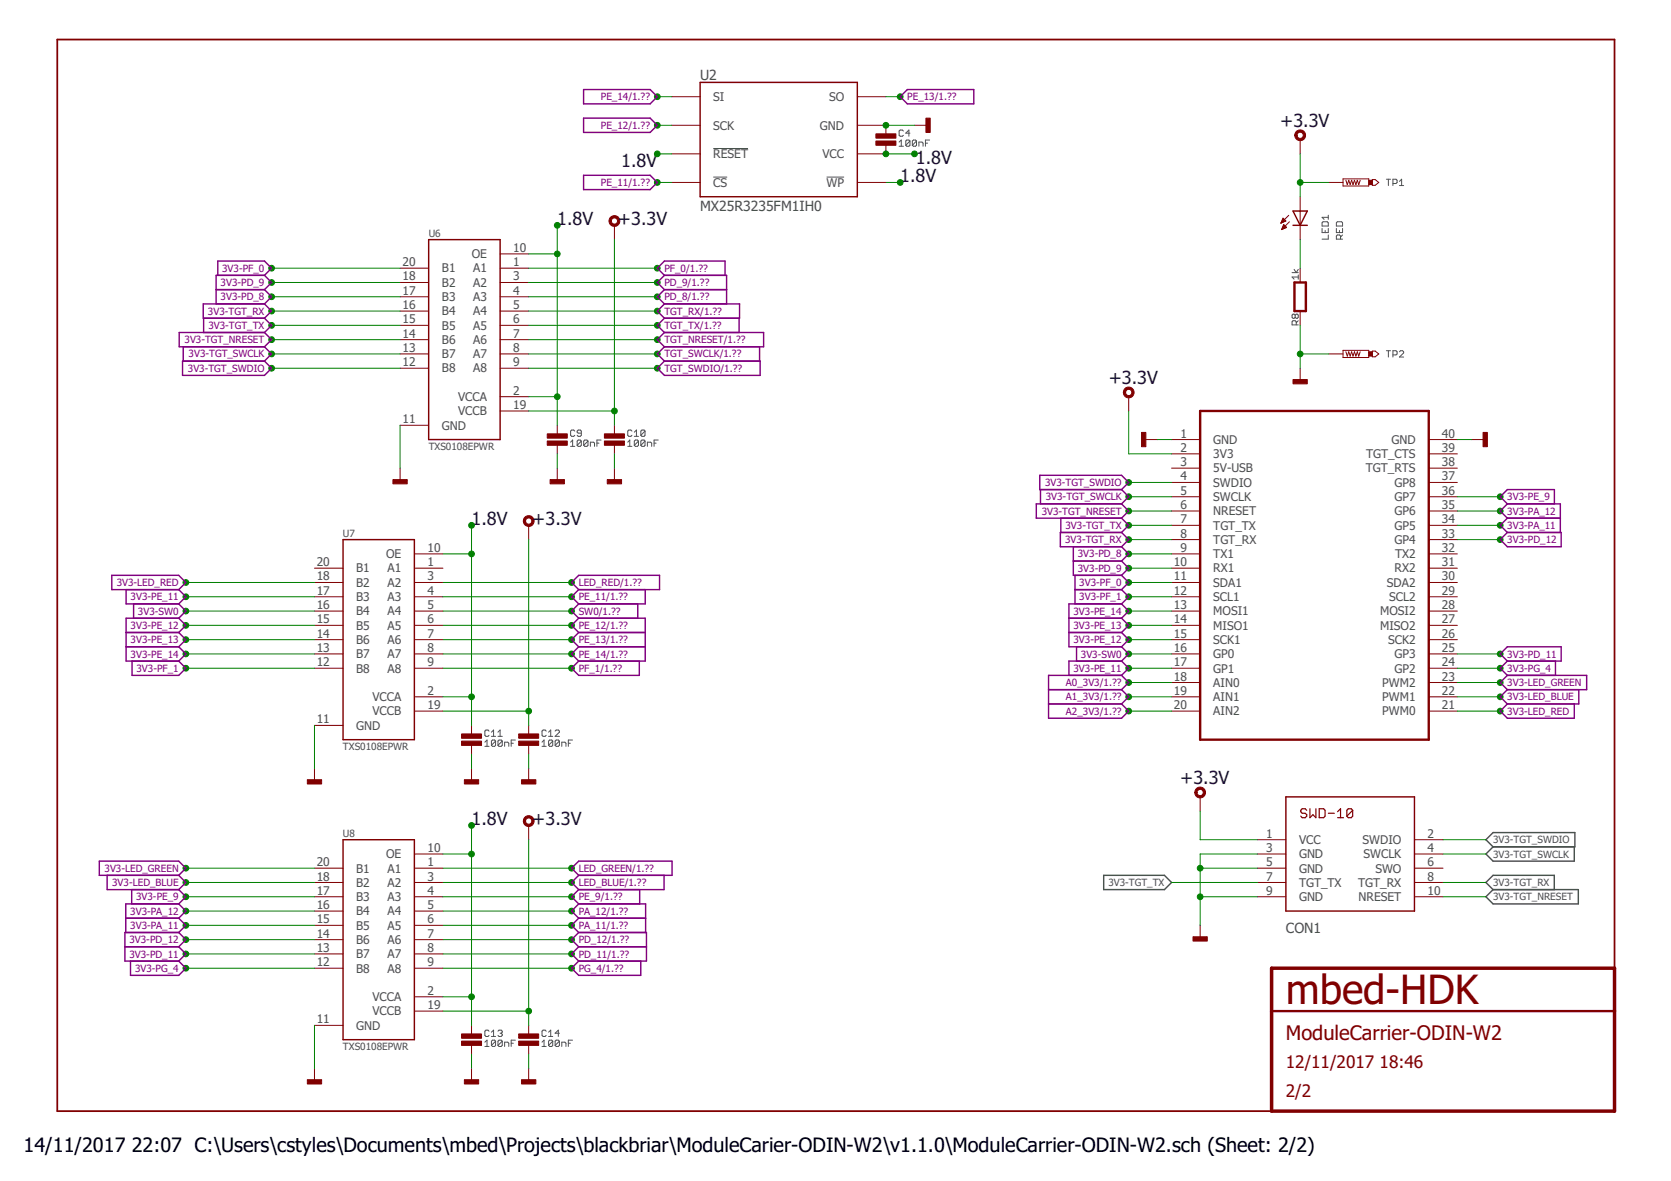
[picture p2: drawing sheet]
<svg xmlns="http://www.w3.org/2000/svg" width="297mm" height="210mm" viewBox="0 0 297 210" stroke-linecap="round" stroke-linejoin="round" font-family="sans-serif">
<defs><g id="words">
<text font-size="7.2" fill="#800000" x="228.6" y="178.4">mbed-HDK</text>
<text font-size="3.6" fill="#800000" x="228.6" y="184.8">ModuleCarrier-ODIN-W2</text>
<g font-size="3.5">
<text x="4.2" y="204.7">14/11/2017</text>
<text x="23.4" y="204.7">22:07 C:\Users\cstyles\Documents\mbed\Projects\blackbriar\ModuleCarier-ODIN-W2\v1.1.0\ModuleCarrier-ODIN-W2.sch (Sheet: 2/2)</text>
</g>
<g font-size="3.2" fill="#000080">
<text x="227.6" y="22.5">+3.3V</text>
<text x="110.4" y="29.6">1.8V</text>
<text x="162.8" y="29.1">1.8V</text>
<text x="160" y="32.4">1.8V</text>
<text x="99.1" y="40">1.8V</text>
<text x="109.9" y="40">+3.3V</text>
<text x="197.1" y="68.2">+3.3V</text>
<text x="83.8" y="93.4">1.8V</text>
<text x="94.6" y="93.4">+3.3V</text>
<text x="209.8" y="139.3">+3.3V</text>
<text x="83.8" y="146.7">1.8V</text>
<text x="94.6" y="146.7">+3.3V</text>
</g>
<g font-size="3.1" fill="#800000">
<text x="228.6" y="189.9">12/11/2017</text>
<text x="245.2" y="189.9">18:46</text>
<text x="228.6" y="194.9">2/2</text>
</g>
<g font-size="2.5" fill="#505050">
<text x="124.5" y="14.1">U2</text>
<text x="124.5" y="37.5">MX25R3235FM1IH0</text>
<text x="228.6" y="165.7">CON1</text>
</g>
<g font-size="2.1" fill="#505050">
<text x="126.8" y="18">SI</text>
<text x="147.4" y="18">SO</text>
<text x="126.8" y="23">SCK</text>
<text x="145.8" y="23">GND</text>
<text x="126.8" y="28.1">RESET</text>
<text x="146.2" y="28.1">VCC</text>
<text x="126.8" y="33.2">CS</text>
<text x="146.9" y="33.2">WP</text>
<text x="71.5" y="47.3">20</text>
<text x="83.9" y="45.9">OE</text>
<text x="91.2" y="47.3">1</text>
<text x="91.2" y="44.8">10</text>
<text x="71.5" y="49.8">18</text>
<text x="71.5" y="52.4">17</text>
<text x="78.5" y="48.4">B1</text>
<text x="78.5" y="51">B2</text>
<text x="78.5" y="53.5">B3</text>
<text x="84.1" y="48.4">A1</text>
<text x="84.1" y="51">A2</text>
<text x="84.1" y="53.5">A3</text>
<text x="91.2" y="49.8">3</text>
<text x="91.2" y="52.4">4</text>
<text x="71.5" y="54.9">16</text>
<text x="71.5" y="57.5">15</text>
<text x="78.5" y="56">B4</text>
<text x="78.5" y="58.6">B5</text>
<text x="84.1" y="56">A4</text>
<text x="84.1" y="58.6">A5</text>
<text x="91.2" y="54.9">5</text>
<text x="91.2" y="57.5">6</text>
<text x="71.5" y="60">14</text>
<text x="71.5" y="62.5">13</text>
<text x="71.5" y="65.1">12</text>
<text x="78.5" y="61.1">B6</text>
<text x="78.5" y="63.7">B7</text>
<text x="84.1" y="61.1">A6</text>
<text x="84.1" y="63.7">A7</text>
<text x="91.2" y="60">7</text>
<text x="91.2" y="62.5">8</text>
<text x="91.2" y="65.1">9</text>
<text x="78.5" y="66.2">B8</text>
<text x="81.4" y="71.3">VCCA</text>
<text x="84.1" y="66.2">A8</text>
<text x="91.2" y="70.2">2</text>
<text x="71.5" y="75.2">11</text>
<text x="78.5" y="76.4">GND</text>
<text x="81.4" y="73.8">VCCB</text>
<text x="91.2" y="72.7">19</text>
<text x="209.8" y="77.8">1</text>
<text x="256.3" y="77.8">40</text>
<text x="209.8" y="80.3">2</text>
<text x="209.8" y="82.9">3</text>
<text x="215.7" y="78.9">GND</text>
<text x="215.7" y="81.4">3V3</text>
<text x="215.7" y="84">5V-USB</text>
<text x="242.8" y="84">TGT_RTS</text>
<text x="242.8" y="81.4">TGT_CTS</text>
<text x="247.3" y="78.9">GND</text>
<text x="256.3" y="82.9">38</text>
<text x="256.3" y="80.3">39</text>
<text x="209.8" y="85.4">4</text>
<text x="209.8" y="87.9">5</text>
<text x="215.7" y="86.5">SWDIO</text>
<text x="215.7" y="89.1">SWCLK</text>
<text x="247.9" y="89.1">GP7</text>
<text x="247.9" y="86.5">GP8</text>
<text x="256.3" y="87.9">36</text>
<text x="256.3" y="85.4">37</text>
<text x="209.8" y="90.5">6</text>
<text x="209.8" y="93">7</text>
<text x="209.8" y="95.6">8</text>
<text x="215.7" y="91.6">NRESET</text>
<text x="215.7" y="94.1">TGT_TX</text>
<text x="247.9" y="94.1">GP5</text>
<text x="247.9" y="91.6">GP6</text>
<text x="256.3" y="95.6">33</text>
<text x="256.3" y="93">34</text>
<text x="256.3" y="90.5">35</text>
<text x="56.3" y="100.6">20</text>
<text x="63.3" y="101.8">B1</text>
<text x="68.6" y="99.2">OE</text>
<text x="68.9" y="101.8">A1</text>
<text x="76" y="100.6">1</text>
<text x="76" y="98.1">10</text>
<text x="208.7" y="100.6">10</text>
<text x="209.8" y="98.1">9</text>
<text x="215.7" y="96.7">TGT_RX</text>
<text x="215.7" y="99.2">TX1</text>
<text x="215.7" y="101.8">RX1</text>
<text x="247.9" y="96.7">GP4</text>
<text x="247.9" y="101.8">RX2</text>
<text x="248" y="99.2">TX2</text>
<text x="256.3" y="100.6">31</text>
<text x="256.3" y="98.1">32</text>
<text x="56.3" y="103.2">18</text>
<text x="56.3" y="105.7">17</text>
<text x="63.3" y="104.3">B2</text>
<text x="63.3" y="106.8">B3</text>
<text x="68.9" y="104.3">A2</text>
<text x="68.9" y="106.8">A3</text>
<text x="76" y="103.2">3</text>
<text x="76" y="105.7">4</text>
<text x="208.7" y="103.2">11</text>
<text x="208.7" y="105.7">12</text>
<text x="215.7" y="104.3">SDA1</text>
<text x="215.7" y="106.8">SCL1</text>
<text x="246.5" y="104.3">SDA2</text>
<text x="246.9" y="106.8">SCL2</text>
<text x="256.3" y="105.7">29</text>
<text x="256.3" y="103.2">30</text>
<text x="56.3" y="108.3">16</text>
<text x="56.3" y="110.8">15</text>
<text x="56.3" y="113.3">14</text>
<text x="63.3" y="109.4">B4</text>
<text x="63.3" y="111.9">B5</text>
<text x="68.9" y="109.4">A4</text>
<text x="68.9" y="111.9">A5</text>
<text x="76" y="108.3">5</text>
<text x="76" y="110.8">6</text>
<text x="76" y="113.3">7</text>
<text x="208.7" y="108.3">13</text>
<text x="208.7" y="110.8">14</text>
<text x="208.7" y="113.3">15</text>
<text x="215.7" y="109.4">MOSI1</text>
<text x="215.7" y="111.9">MISO1</text>
<text x="245.3" y="111.9">MISO2</text>
<text x="245.3" y="109.4">MOSI2</text>
<text x="256.3" y="113.3">26</text>
<text x="256.3" y="110.8">27</text>
<text x="256.3" y="108.3">28</text>
<text x="56.3" y="115.9">13</text>
<text x="56.3" y="118.4">12</text>
<text x="63.3" y="114.4">B6</text>
<text x="63.3" y="117">B7</text>
<text x="63.3" y="119.5">B8</text>
<text x="68.9" y="114.4">A6</text>
<text x="68.9" y="117">A7</text>
<text x="68.9" y="119.5">A8</text>
<text x="76" y="115.9">8</text>
<text x="76" y="118.4">9</text>
<text x="208.7" y="115.9">16</text>
<text x="208.7" y="118.4">17</text>
<text x="215.7" y="114.4">SCK1</text>
<text x="215.7" y="117">GP0</text>
<text x="215.7" y="119.5">GP1</text>
<text x="246.8" y="114.4">SCK2</text>
<text x="247.9" y="119.5">GP2</text>
<text x="247.9" y="117">GP3</text>
<text x="256.3" y="118.4">24</text>
<text x="256.3" y="115.9">25</text>
<text x="66.2" y="124.6">VCCA</text>
<text x="76" y="123.5">2</text>
<text x="208.7" y="120.9">18</text>
<text x="208.7" y="123.5">19</text>
<text x="215.7" y="122.1">AIN0</text>
<text x="215.7" y="124.6">AIN1</text>
<text x="245.7" y="124.6">PWM1</text>
<text x="245.7" y="122.1">PWM2</text>
<text x="256.3" y="123.5">22</text>
<text x="256.3" y="120.9">23</text>
<text x="56.3" y="128.6">11</text>
<text x="63.3" y="129.7">GND</text>
<text x="66.2" y="127.1">VCCB</text>
<text x="76" y="126">19</text>
<text x="208.7" y="126">20</text>
<text x="215.7" y="127.1">AIN2</text>
<text x="245.7" y="127.1">PWM0</text>
<text x="256.3" y="126">21</text>
<text x="225.1" y="148.9">1</text>
<text x="230.9" y="150">VCC</text>
<text x="242.2" y="150">SWDIO</text>
<text x="253.8" y="148.9">2</text>
<text x="56.3" y="154">20</text>
<text x="63.3" y="155.1">B1</text>
<text x="68.6" y="152.5">OE</text>
<text x="68.9" y="155.1">A1</text>
<text x="76" y="154">1</text>
<text x="76" y="151.4">10</text>
<text x="225.1" y="151.4">3</text>
<text x="225.1" y="154">5</text>
<text x="230.9" y="152.5">GND</text>
<text x="230.9" y="155.1">GND</text>
<text x="242.4" y="152.5">SWCLK</text>
<text x="244.5" y="155.1">SWO</text>
<text x="253.8" y="151.4">4</text>
<text x="253.8" y="154">6</text>
<text x="56.3" y="156.5">18</text>
<text x="56.3" y="159">17</text>
<text x="56.3" y="161.6">16</text>
<text x="63.3" y="157.6">B2</text>
<text x="63.3" y="160.2">B3</text>
<text x="68.9" y="157.6">A2</text>
<text x="68.9" y="160.2">A3</text>
<text x="76" y="156.5">3</text>
<text x="76" y="159">4</text>
<text x="76" y="161.6">5</text>
<text x="225.1" y="156.5">7</text>
<text x="225.1" y="159">9</text>
<text x="230.9" y="157.6">TGT_TX</text>
<text x="230.9" y="160.2">GND</text>
<text x="241.4" y="157.6">TGT_RX</text>
<text x="241.5" y="160.2">NRESET</text>
<text x="253.8" y="156.5">8</text>
<text x="253.8" y="159">10</text>
<text x="56.3" y="164.1">15</text>
<text x="56.3" y="166.7">14</text>
<text x="63.3" y="162.7">B4</text>
<text x="63.3" y="165.2">B5</text>
<text x="63.3" y="167.8">B6</text>
<text x="68.9" y="162.7">A4</text>
<text x="68.9" y="165.2">A5</text>
<text x="68.9" y="167.8">A6</text>
<text x="76" y="164.1">6</text>
<text x="76" y="166.7">7</text>
<text x="56.3" y="169.2">13</text>
<text x="56.3" y="171.7">12</text>
<text x="63.3" y="170.3">B7</text>
<text x="63.3" y="172.9">B8</text>
<text x="68.9" y="170.3">A7</text>
<text x="68.9" y="172.9">A8</text>
<text x="76" y="169.2">8</text>
<text x="76" y="171.7">9</text>
<text x="66.2" y="177.9">VCCA</text>
<text x="76" y="176.8">2</text>
<text x="76" y="179.4">19</text>
<text x="56.3" y="181.9">11</text>
<text x="63.3" y="183">GND</text>
<text x="66.2" y="180.5">VCCB</text>
</g>
<g font-size="1.8" fill="#800080">
<text x="106.8" y="17.8">PE_14/1.??</text>
<text x="161.3" y="17.8">PE_13/1.??</text>
<text x="106.8" y="22.9">PE_12/1.??</text>
<text x="106.8" y="33.1">PE_11/1.??</text>
<text x="39.2" y="53.4">3V3-PD_8</text>
<text x="39.2" y="50.8">3V3-PD_9</text>
<text x="39.5" y="48.3">3V3-PF_0</text>
<text x="118.1" y="48.3">PF_0/1.??</text>
<text x="118.1" y="53.4">PD_8/1.??</text>
<text x="118.1" y="50.8">PD_9/1.??</text>
<text x="37" y="55.9">3V3-TGT_RX</text>
<text x="37" y="58.5">3V3-TGT_TX</text>
<text x="118.1" y="55.9">TGT_RX/1.??</text>
<text x="118.1" y="58.5">TGT_TX/1.??</text>
<text x="32.8" y="61">3V3-TGT_NRESET</text>
<text x="33.5" y="63.5">3V3-TGT_SWCLK</text>
<text x="118.1" y="61">TGT_NRESET/1.??</text>
<text x="118.1" y="63.5">TGT_SWCLK/1.??</text>
<text x="33.4" y="66.1">3V3-TGT_SWDIO</text>
<text x="118.1" y="66.1">TGT_SWDIO/1.??</text>
<text x="185.8" y="86.4">3V3-TGT_SWDIO</text>
<text x="185.9" y="88.9">3V3-TGT_SWCLK</text>
<text x="267.9" y="88.9">3V3-PE_9</text>
<text x="185.2" y="91.5">3V3-TGT_NRESET</text>
<text x="189.4" y="94">3V3-TGT_TX</text>
<text x="267.9" y="91.5">3V3-PA_12</text>
<text x="267.9" y="94">3V3-PA_11</text>
<text x="189.3" y="96.5">3V3-TGT_RX</text>
<text x="191.6" y="99.1">3V3-PD_8</text>
<text x="191.6" y="101.6">3V3-PD_9</text>
<text x="267.9" y="96.5">3V3-PD_12</text>
<text x="20.7" y="104.2">3V3-LED_RED</text>
<text x="23.2" y="106.7">3V3-PE_11</text>
<text x="102.9" y="106.7">PE_11/1.??</text>
<text x="102.9" y="104.2">LED_RED/1.??</text>
<text x="191.9" y="104.2">3V3-PF_0</text>
<text x="191.9" y="106.7">3V3-PF_1</text>
<text x="23.2" y="111.8">3V3-PE_12</text>
<text x="24.5" y="109.2">3V3-SW0</text>
<text x="102.9" y="111.8">PE_12/1.??</text>
<text x="102.9" y="109.2">SW0/1.??</text>
<text x="190.8" y="109.2">3V3-PE_14</text>
<text x="190.8" y="111.8">3V3-PE_13</text>
<text x="23.2" y="116.9">3V3-PE_14</text>
<text x="23.2" y="114.3">3V3-PE_13</text>
<text x="24.3" y="119.4">3V3-PF_1</text>
<text x="102.9" y="114.3">PE_13/1.??</text>
<text x="102.9" y="116.9">PE_14/1.??</text>
<text x="102.9" y="119.4">PF_1/1.??</text>
<text x="190.8" y="119.4">3V3-PE_11</text>
<text x="190.8" y="114.3">3V3-PE_12</text>
<text x="192.1" y="116.9">3V3-SW0</text>
<text x="267.9" y="116.9">3V3-PD_11</text>
<text x="267.9" y="119.4">3V3-PG_4</text>
<text x="189.5" y="121.9">A0_3V3/1.??</text>
<text x="189.5" y="124.5">A1_3V3/1.??</text>
<text x="267.9" y="121.9">3V3-LED_GREEN</text>
<text x="267.9" y="124.5">3V3-LED_BLUE</text>
<text x="189.5" y="127">A2_3V3/1.??</text>
<text x="267.9" y="127">3V3-LED_RED</text>
<text x="18.6" y="155">3V3-LED_GREEN</text>
<text x="102.9" y="155">LED_GREEN/1.??</text>
<text x="19.9" y="157.5">3V3-LED_BLUE</text>
<text x="24.2" y="160">3V3-PE_9</text>
<text x="102.9" y="160">PE_9/1.??</text>
<text x="102.9" y="157.5">LED_BLUE/1.??</text>
<text x="23" y="167.6">3V3-PD_12</text>
<text x="23.2" y="162.6">3V3-PA_12</text>
<text x="23.2" y="165.1">3V3-PA_11</text>
<text x="102.9" y="167.6">PD_12/1.??</text>
<text x="102.9" y="165.1">PA_11/1.??</text>
<text x="102.9" y="162.6">PA_12/1.??</text>
<text x="23" y="170.2">3V3-PD_11</text>
<text x="24" y="172.7">3V3-PG_4</text>
<text x="102.9" y="172.7">PG_4/1.??</text>
<text x="102.9" y="170.2">PD_11/1.??</text>
</g>
<g font-size="1.8" fill="#505050">
<text x="76.2" y="42.1">U6</text>
<text x="76.2" y="79.9">TXS0108EPWR</text>
<text x="61" y="95.4">U7</text>
<text x="61" y="133.2">TXS0108EPWR</text>
<text x="61" y="148.7">U8</text>
<text x="265.4" y="149.9">3V3-TGT_SWDIO</text>
<text x="265.4" y="152.4">3V3-TGT_SWCLK</text>
<text x="197" y="157.5">3V3-TGT_TX</text>
<text x="265.4" y="160">3V3-TGT_NRESET</text>
<text x="265.4" y="157.5">3V3-TGT_RX</text>
<text x="61" y="186.6">TXS0108EPWR</text>
</g>
</g></defs>
<g fill="none" stroke="#505050" stroke-width=".18">
<path d="M126.8 26.4h6.2M126.8 31.5h2.5M146.9 31.5h3.2M159.8 25.3l.4-.4v1.1M159.8 26h.8M160.6 23.3l-.2-.2h-.4l-.2 .2v.7l.2 .2h.4l.2-.2M161.8 25.1v.7l-.2 .2h-.4l-.2-.2M161.8 25.1l-.2-.2h-.4l-.2 .2v.7M161.8 25.1l-.8 .7M161.8 23.7h-.8l.6-.6v1.1M162.9 25.1v.7l-.2 .2h-.3l-.2-.2M162.9 25.1l-.2-.2h-.3l-.2 .2v.7"/>
<path d="M162.9 25.1l-.7 .7M163.3 26v-.7h.6l.2 .1v.6M164.5 25.4h.4M165.2 24.9h-.7v1.1M235.2 39.4h.7l.2 .2v.6h-1.1v-.6zM236.1 38.2v.8M236.1 38.6h-1.1l.4 .4M237.7 39.4h.8l.2 .2v.6h-1.1v-.6zM246.4 31.9h.8M246.8 31.9v1.1M247.6 32.6h.6l.1-.2v-.4l-.1-.1h-.6v1.1M248.8 32.2l.4-.3v1.1"/>
<path d="M248.8 33h.7M229.7 48.5h1.1M230 47.9l.4 .6 .4-.6M230.2 56l.2-.2 .4 .2v.4l-.2 .2-.4-.2M230.2 56l-.2-.2-.3 .2v.4l.1 .2 .4-.2M230.2 56v.4M230.4 57.7v-.5l-.2-.2h-.4l-.1 .2v.5h1.1M230.8 49.2h-1.1l.3 .4M230.8 48.9v.7M230.8 57l-.4 .4M235 40.6v.7h1.1v-.7M235.6 41v.3"/>
<path d="M236.1 41.8v.7h-1.1M237.6 40.6v.7h1.1v-.7M238.1 41v.3M238.3 42.5v-.5l-.2-.2h-.4l-.1 .2v.5h1.1M238.7 41.8l-.4 .3M101.4 78.6l.4-.4v1.1M101.4 79.3h.8M102.2 76.6l-.2-.2h-.4l-.2 .2v.8l.2 .2h.4l.2-.2M103.3 78.4v.7l-.2 .2h-.3l-.2-.2M103.3 77h-.5l-.2-.2 .2-.4h.3l.2 .2v.8l-.2 .2h-.3l-.2-.2M103.3 78.4l-.2-.2h-.3l-.2 .2v.7M103.3 78.4l-.7 .7"/>
<path d="M104.5 78.4v.7l-.2 .2h-.4l-.1-.2M104.5 78.4l-.2-.2h-.4l-.1 .2v.7M104.5 78.4l-.7 .7M104.9 79.3v-.7h.6l.2 .2v.5M106.1 78.8h.4M106.8 78.2h-.7v1.1M111.6 79.3h.7M111.6 78.6l.4-.4v1.1M112.3 76.6l-.2-.2h-.3l-.2 .2v.8l.2 .2h.3l.2-.2M112.8 77.6h.7M112.8 76.8l.3-.4v1.2M113.5 78.4v.7l-.2 .2h-.4l-.1-.2"/>
<path d="M113.5 78.4l-.2-.2h-.4l-.1 .2v.7M113.5 78.4l-.7 .7M114.7 78.4v.7l-.2 .2h-.4l-.2-.2M114.7 78.4l-.2-.2h-.4l-.2 .2v.7M114.7 76.6l-.2-.2h-.4l-.2 .2v.8M114.7 76.6v.8l-.2 .2h-.4l-.2-.2M114.7 78.4l-.8 .7M114.7 76.6l-.8 .8M115.1 79.3v-.7h.6l.1 .2v.5M116.3 78.8h.3M117 78.2h-.7v1.1M246.4 62.3h.8"/>
<path d="M246.8 62.3v1.2M247.6 63.1h.6l.1-.2v-.4l-.1-.2h-.6v1.2M248.8 62.5l.2-.2h.3l.2 .2v.2l-.7 .8h.7M86.2 131.9l.4-.4v1.2M86.2 132.7h.7M86.9 129.9l-.2-.1h-.3l-.2 .1v.8l.2 .2h.3l.2-.2M87.4 130.9h.7M87.4 130.1l.3-.3v1.1M88.1 131.7v.8l-.2 .2h-.4l-.1-.2M88.1 131.7l-.2-.2h-.4l-.1 .2v.8M88.1 131.7l-.7 .8M88.5 130.9h.8"/>
<path d="M88.5 130.1l.4-.3v1.1M89.3 131.7v.8l-.2 .2h-.4l-.2-.2M89.3 131.7l-.2-.2h-.4l-.2 .2v.8M89.3 131.7l-.8 .8M89.7 132.7v-.8h.6l.1 .2v.6M90.9 132.1h.3M91.6 131.5h-.7v1.2M96.4 132.7h.7M96.4 131.9l.3-.4v1.2M97.1 129.9l-.2-.1h-.4l-.1 .1v.8l.1 .2h.4l.2-.2M97.5 130.9h.8M97.5 130.1l.4-.3v1.1"/>
<path d="M98.3 131.7v.8l-.2 .2h-.4l-.2-.2M98.3 131.7l-.2-.2h-.4l-.2 .2v.8M98.3 131.7l-.8 .8M98.7 129.9l.2-.1h.4l.1 .1v.2l-.7 .8h.7M99.4 131.7v.8l-.1 .2h-.4l-.2-.2M99.4 131.7l-.1-.2h-.4l-.2 .2v.8M99.4 131.7l-.7 .8M99.9 132.7v-.8h.5l.2 .2v.6M101 132.1h.4M101.8 131.5h-.8v1.2M86.2 185.2l.4-.3v1.1M86.2 186h.7"/>
<path d="M86.9 183.3l-.2-.2h-.3l-.2 .2v.7l.2 .2h.3l.2-.2M87.4 183.5l.3-.4v1.1M87.4 184.2h.7M88.1 185.1l-.2-.2h-.4l-.1 .2v.7M88.1 185.1v.7l-.2 .2h-.4l-.1-.2M88.1 185.1l-.7 .7M88.5 183.3l.2-.2h.4l.2 .2-.2 .3M88.9 183.6h.2M89.1 183.6l.2 .2-.2 .4h-.4l-.2-.2M89.3 185.1l-.2-.2h-.4l-.2 .2v.7M89.3 185.1v.7l-.2 .2h-.4l-.2-.2M89.3 185.1l-.8 .7"/>
<path d="M89.7 186v-.8h.6l.1 .2v.6M90.9 185.4h.3M91.6 184.9h-.7v1.1M96.4 185.2l.3-.3v1.1M96.4 186h.7M97.1 183.3l-.2-.2h-.4l-.1 .2v.7l.1 .2h.4l.2-.2M97.5 183.5l.4-.4v1.1M97.5 184.2h.8M98.3 185.1l-.2-.2h-.4l-.2 .2v.7M98.3 185.1v.7l-.2 .2h-.4l-.2-.2M98.3 185.1l-.8 .7M99.4 185.1l-.1-.2h-.4l-.2 .2v.7"/>
<path d="M99.4 185.1v.7l-.1 .2h-.4l-.2-.2M99.4 185.1l-.7 .7M99.4 183.6h-.7l.6-.5v1.1M99.9 186v-.8h.5l.2 .2v.6M101 185.4h.4M101.8 184.9h-.8v1.1"/>
</g>
<path d="M196.2 155.6h10.8l1.3 1.2-1.3 1.3h-10.8zM264.1 149.2l1.3-1.2h14.6v2.5h-14.6zM264.1 159.4l1.3-1.3h15.2v2.6h-15.2zM265.4 150.5l-1.3 1.3 1.3 1.3h14.4v-2.6M265.4 158.1l-1.3-1.3 1.3-1.2h10.9v2.5" fill="none" stroke="#505050" stroke-width=".25"/>
<path d="M287 172.1v-165.1h-276.8v190.5h215.8" fill="none" stroke="#800000" stroke-width=".32"/>
<path d="M226 172.1h61v25.4h-61z" fill="none" stroke="#800000" stroke-width=".61"/>
<path d="M230.1 50.2h2v5.1h-2zM213.3 73h40.7v58.5h-40.7zM226 179.7h61" fill="none" stroke="#800000" stroke-width=".42"/>
<g fill="none" stroke="#800000" stroke-width=".18">
<path d="M119.4 17.2h5.1M152.4 17.2h5.1M119.4 22.3h5.1M119.4 27.3h5.1M119.4 32.4h5.1M152.4 22.3h5.1v1.5M152.4 32.4h5.1M157.5 25.8v1.5h-5.1M162.6 22.3h2.5M227.7 39.6h.1M227.8 39.5h.3M227.8 39.4h.6"/>
<path d="M227.9 39.2h.6M227.9 39.1h.5M228 39h.3M228 38.9h.2M228.1 38.8l.5 .5-.9 .4zM228.2 40h.1M228.2 39.9l.5 .5-.9 .4zM229.1 38.3l-1.4 1.4M229.2 39.4l-1.4 1.4M231.1 24.8v2.5M231.1 35v7.6M236.2 32.4h2.5"/>
<path d="M238.7 31.8h4.6v1.3h-4.6zM239.2 32l.3 .8 .3-.8 .2 .8 .3-.8 .2 .8 .3-.8 .2 .8 .3-.8 .2 .8 .3-.8M243.9 31.9h.6l.6 .5-.6 .5h-.6zM71.1 47.7h5.1M71.1 50.2h5.1M71.1 52.7h5.1M71.1 55.3h5.1M71.1 57.8h5.1M88.9 47.7h5.1M88.9 50.2h5.1M88.9 52.7h5.1M88.9 55.3h5.1"/>
<path d="M88.9 57.8h5.1M88.9 45.1h5.1M109.2 40v2.6M227.9 40.7h.2M227.9 40.6h.5M228 40.4h.7M228 40.3h.6M228.1 40.2h.4M228.1 40.1h.3M231.1 47.7v2.5M231.1 55.3v2.5M71.1 60.4h5.1"/>
<path d="M71.1 62.9h5.1M71.1 65.4h5.1M71.1 75.6h5.1M88.9 60.4h5.1M88.9 62.9h5.1M88.9 65.4h5.1M88.9 70.5h5.1M88.9 73h5.1M99.1 75.6v1.5M99.1 79.1v1.6M109.2 75.6v1.5M109.2 79.1v1.6"/>
<path d="M200.6 70.5v2.5M203.2 78.1h2.5M208.3 78.1h5M231.1 65.4v2.6M236.2 62.9h2.5M238.7 62.3h4.6v1.2h-4.6zM239.2 62.5l.3 .8 .3-.8 .2 .8 .3-.8 .2 .8 .3-.8 .2 .8 .3-.8 .2 .8 .3-.8M243.9 62.4h.6l.6 .5-.6 .5h-.6zM254 78.1h5.1M261.6 78.1h2.5M71.1 83.2v2.5M73.7 98.4h5"/>
<path d="M94 93.4v2.5M99.1 83.2v2.5M109.2 83.2v2.5M208.3 80.7h5M208.3 83.2h5M208.3 85.7h5M208.3 88.3h5M208.3 90.8h5M208.3 93.4h5M208.3 95.9h5M208.3 98.4h5M254 80.7h5.1"/>
<path d="M254 83.2h5.1M254 85.7h5.1M254 88.3h5.1M254 90.8h5.1M254 93.4h5.1M254 95.9h5.1M254 98.4h5.1M55.9 101h5.1M55.9 103.5h5.1M55.9 106.1h5.1M55.9 108.6h5.1M55.9 111.1h5.1"/>
<path d="M55.9 113.7h5.1M55.9 116.2h5.1M55.9 118.8h5.1M73.7 101h5M73.7 103.5h5M73.7 106.1h5M73.7 108.6h5M73.7 111.1h5M73.7 113.7h5M73.7 116.2h5M73.7 118.8h5M208.3 101h5"/>
<path d="M208.3 103.5h5M208.3 106.1h5M208.3 108.6h5M208.3 111.1h5M208.3 113.7h5M208.3 116.2h5M208.3 118.8h5M254 101h5.1M254 103.5h5.1M254 106.1h5.1M254 108.6h5.1M254 111.1h5.1"/>
<path d="M254 113.7h5.1M254 116.2h5.1M254 118.8h5.1M55.9 128.9h5.1M55.9 136.5v2.6M73.7 123.8h5M73.7 126.4h5M83.8 128.9v1.6M83.8 132.5v1.5M83.8 136.5v2.6M94 128.9v1.6M94 132.5v1.5"/>
<path d="M94 136.5v2.6M208.3 121.3h5M208.3 123.8h5M208.3 126.4h5M254 121.3h5.1M254 123.8h5.1M254 126.4h5.1M55.9 154.3h5.1M55.9 156.8h5.1M55.9 159.4h5.1M73.7 154.3h5M73.7 156.8h5"/>
<path d="M73.7 159.4h5M73.7 151.8h5M94 146.7v2.5M213.3 141.6v2.6M223.5 154.3h5.1M223.5 156.8h5.1M223.5 159.4h5.1M223.5 151.8h5.1M223.5 149.2h5.1M251.4 154.3h5.1M251.4 156.8h5.1M251.4 159.4h5.1"/>
<path d="M251.4 151.8h5.1M251.4 149.2h5.1M55.9 161.9h5.1M55.9 164.5h5.1M55.9 167h5.1M55.9 169.5h5.1M55.9 172.1h5.1M73.7 161.9h5M73.7 164.5h5M73.7 167h5M73.7 169.5h5M73.7 172.1h5"/>
<path d="M73.7 177.2h5M73.7 179.7h5M213.3 164.5v2.5M55.9 189.9v2.5M55.9 182.2h5.1M83.8 182.2v1.6M83.8 185.8v1.5M83.8 189.9v2.5M94 182.2v1.6M94 185.8v1.5M94 189.9v2.5"/>
</g>
<g fill="#800000" stroke="#800000" stroke-width=".18">
<path d="M199.9 69.2a.96 .96 0 0 1 1.5 0 .96 .96 0 0 1-.4 1.4 .96 .96 0 0 1-1.3-.9h.4a.56 .56 0 0 1 .8-.4 .56 .56 0 0 1 .1 .9 .56 .56 0 0 1-.9-.3v-.2h-.4z" fill-rule="evenodd"/>
<path d="M108.5 38.7a.96 .96 0 0 1 1.5 0 .96 .96 0 0 1-.5 1.5 .96 .96 0 0 1-1.2-.9h.4a.56 .56 0 0 1 .8-.5 .56 .56 0 0 1 .1 .9 .56 .56 0 0 1-.9-.2v-.2h-.4z" fill-rule="evenodd"/>
<path d="M93.2 92a.96 .96 0 0 1 1.6 0 .96 .96 0 0 1-.5 1.5 .96 .96 0 0 1-1.3-.9h.4a.56 .56 0 0 1 .8-.5 .56 .56 0 0 1 .1 1 .56 .56 0 0 1-.8-.3l-.1-.2h-.4z" fill-rule="evenodd"/>
<path d="M93.2 145.4a.96 .96 0 0 1 1.6 0 .96 .96 0 0 1-.5 1.4 .96 .96 0 0 1-1.3-.9h.4a.56 .56 0 0 1 .8-.4 .56 .56 0 0 1 .1 .9 .56 .56 0 0 1-.8-.3l-.1-.2h-.4z" fill-rule="evenodd"/>
<path d="M212.6 140.3a.96 .96 0 0 1 1.5 0 .96 .96 0 0 1-.4 1.5 .96 .96 0 0 1-1.3-.9h.4a.56 .56 0 0 1 .8-.5 .56 .56 0 0 1 .1 .9 .56 .56 0 0 1-.9-.3v-.1h-.4z" fill-rule="evenodd"/>
<path d="M230.4 23.5a.97 .97 0 0 1 1.5 0 .97 .97 0 0 1-.5 1.5 .97 .97 0 0 1-1.3-1h.5a.56 .56 0 0 1 .8-.4 .56 .56 0 0 1 .1 .9 .56 .56 0 0 1-.9-.3v-.2h-.5z" fill-rule="evenodd"/>
</g>
<g fill="#800000" stroke="#800000" stroke-width=".18">
<path d="M202.9 76.9h.8v2.5h-.8z"/>
<path d="M263.6 76.9h.8v2.5h-.8z"/>
<path d="M164.6 21h.8v2.5h-.8z"/>
<path d="M155.7 23.8h3.6v.8h-3.6z"/>
<path d="M155.7 25.1h3.6v.7h-3.6z"/>
<path d="M97.3 77.1h3.5v.8h-3.5z"/>
<path d="M97.3 78.4h3.5v.7h-3.5z"/>
<path d="M107.4 77.1h3.6v.8h-3.6z"/>
<path d="M107.4 78.4h3.6v.7h-3.6z"/>
<path d="M97.8 85.2h2.5v.8h-2.5z"/>
<path d="M107.9 85.2h2.6v.8h-2.6z"/>
<path d="M69.8 85.2h2.6v.8h-2.6z"/>
<path d="M82 130.5h3.6v.7h-3.6z"/>
<path d="M82 131.7h3.6v.8h-3.6z"/>
<path d="M92.2 130.5h3.6v.7h-3.6z"/>
<path d="M92.2 131.7h3.6v.8h-3.6z"/>
<path d="M82.5 138.6h2.6v.7h-2.6z"/>
<path d="M92.7 138.6h2.5v.7h-2.5z"/>
<path d="M54.6 138.6h2.6v.7h-2.6z"/>
<path d="M82 183.8h3.6v.7h-3.6z"/>
<path d="M82 185h3.6v.8h-3.6z"/>
<path d="M92.2 183.8h3.6v.7h-3.6z"/>
<path d="M92.2 185h3.6v.8h-3.6z"/>
<path d="M82.5 191.9h2.6v.8h-2.6z"/>
<path d="M92.7 191.9h2.5v.8h-2.5z"/>
<path d="M54.6 191.9h2.6v.8h-2.6z"/>
<path d="M212.1 166.5h2.5v.8h-2.5z"/>
<path d="M229.8 67.5h2.6v.7h-2.6z"/>
<path d="M243.3 32h.6v.8h-.6z"/>
<path d="M243.3 62.5h.6v.8h-.6z"/>
</g>
<path d="M124.5 14.6h27.9v20.4h-27.9zM229.8 37.5h2.6l-1.3 2.5zM76.2 42.6h12.7v35.5h-12.7zM229.8 40h2.6M61 95.9h12.7v35.6h-12.7zM61 149.2h12.7v35.6h-12.7zM228.6 141.6h22.8v20.3h-22.8z" fill="none" stroke="#800000" stroke-width=".25"/>
<path d="M232.3 144l-.3-.3h-.5l-.3 .3v.3l.3 .2h.5l.3 .3v.3l-.3 .2h-.5l-.3-.2M232.9 143.7v1.6l.5-.5 .5 .5v-1.6M234.5 143.7h.8l.2 .3v1.1l-.2 .2h-.8zM236.1 144.5h1.1M237.8 145.3h1M237.8 144.3l.5-.6v1.6M240.5 144l-.3-.3h-.5l-.3 .3v1.1M240.5 144v1.1l-.3 .2h-.5l-.3-.2M240.5 144l-1.1 1.1" fill="none" stroke="#800000" stroke-width=".21"/>
<g fill="none" stroke="#008000" stroke-width=".18">
<path d="M116.8 17.2h2.6M157.5 17.2h2.5M116.8 32.4h2.6M116.8 22.3h2.6M116.8 27.3h2.6M157.5 32.4h2.5M157.5 22.3h5.1M157.5 27.3h5.1M231.1 27.3v7.7M231.1 32.4h5.1M48.3 55.3h22.8M48.3 47.7h22.8"/>
<path d="M48.3 52.7h22.8M48.3 50.2h22.8M48.3 57.8h22.8M94 55.3h22.8M94 47.7h22.8M94 52.7h22.8M94 50.2h22.8M94 45.1h5.1M94 57.8h22.8M99.1 40v35.6M109.2 42.6v33M231.1 42.6v5.1"/>
<path d="M231.1 57.8v7.6M48.3 62.9h22.8M48.3 65.4h22.8M48.3 60.4h22.8M71.1 75.6v7.6M94 73h15.2M94 62.9h22.8M94 70.5h5.1M94 65.4h22.8M94 60.4h22.8M200.6 73v7.7h7.7M205.7 78.1h2.6"/>
<path d="M231.1 62.9h5.1M259.1 78.1h2.5M78.7 98.4h5.1M83.8 93.4v35.5M94 95.9v33M99.1 80.7v2.5M109.2 80.7v2.5M200.6 98.4h7.7M200.6 85.7h7.7M200.6 88.3h7.7M200.6 90.8h7.7M200.6 93.4h7.7"/>
<path d="M200.6 95.9h7.7M259.1 88.3h7.6M259.1 90.8h7.6M259.1 93.4h7.6M259.1 95.9h7.6M33 111.1h22.9M33 113.7h22.9M33 116.2h22.9M33 103.5h22.9M33 118.8h22.9M33 106.1h22.9M33 108.6h22.9"/>
<path d="M78.7 111.1h22.9M78.7 113.7h22.9M78.7 116.2h22.9M78.7 103.5h22.9M78.7 118.8h22.9M78.7 106.1h22.9M78.7 108.6h22.9M200.6 111.1h7.7M200.6 113.7h7.7M200.6 116.2h7.7M200.6 101h7.7M200.6 103.5h7.7"/>
<path d="M200.6 118.8h7.7M200.6 106.1h7.7M200.6 108.6h7.7M259.1 116.2h7.6M259.1 118.8h7.6M55.9 128.9v7.6M78.7 126.4h15.3M78.7 123.8h5.1M83.8 134v2.5M94 134v2.5M200.6 126.4h7.7M200.6 121.3h7.7"/>
<path d="M200.6 123.8h7.7M259.1 126.4h7.6M259.1 121.3h7.6M259.1 123.8h7.6M33 159.4h22.9M33 154.3h22.9M33 156.8h22.9M78.7 151.8h5.1M78.7 159.4h22.9M78.7 154.3h22.9M78.7 156.8h22.9M83.8 146.7v35.5"/>
<path d="M94 149.2v33M208.3 156.8h15.2M213.3 144.2v5h10.2M213.3 159.4h10.2M213.3 154.3h10.2M223.5 151.8h-10.2v12.7M256.5 149.2h7.6M256.5 151.8h7.6M256.5 159.4h7.6M256.5 156.8h7.6M33 172.1h22.9M33 169.5h22.9"/>
<path d="M33 167h22.9M33 164.5h22.9M33 161.9h22.9M78.7 179.7h15.3M78.7 172.1h22.9M78.7 169.5h22.9M78.7 167h22.9M78.7 164.5h22.9M78.7 161.9h22.9M78.7 177.2h5.1M55.9 182.2v7.7M83.8 187.3v2.6"/>
<path d="M94 187.3v2.6"/>
</g>
<g fill="#008000" stroke="#008000" stroke-width=".18">
<circle cx="109.2" cy="73" r=".51"/>
<circle cx="94" cy="126.4" r=".51"/>
<circle cx="94" cy="179.7" r=".51"/>
<circle cx="231.1" cy="32.4" r=".51"/>
<circle cx="157.5" cy="22.3" r=".51"/>
<circle cx="213.3" cy="154.3" r=".51"/>
<circle cx="213.3" cy="159.4" r=".51"/>
<circle cx="231.1" cy="62.9" r=".51"/>
<circle cx="200.6" cy="121.3" r=".51"/>
<circle cx="200.6" cy="123.8" r=".51"/>
<circle cx="200.6" cy="126.4" r=".51"/>
<circle cx="116.8" cy="55.3" r=".51"/>
<circle cx="116.8" cy="47.7" r=".51"/>
<circle cx="116.8" cy="22.3" r=".51"/>
<circle cx="101.6" cy="111.1" r=".51"/>
<circle cx="160" cy="17.2" r=".51"/>
<circle cx="101.6" cy="113.7" r=".51"/>
<circle cx="116.8" cy="17.2" r=".51"/>
<circle cx="101.6" cy="116.2" r=".51"/>
<circle cx="116.8" cy="52.7" r=".51"/>
<circle cx="116.8" cy="50.2" r=".51"/>
<circle cx="101.6" cy="172.1" r=".51"/>
<circle cx="101.6" cy="169.5" r=".51"/>
<circle cx="101.6" cy="167" r=".51"/>
<circle cx="101.6" cy="164.5" r=".51"/>
<circle cx="101.6" cy="161.9" r=".51"/>
<circle cx="101.6" cy="159.4" r=".51"/>
<circle cx="99.1" cy="40" r=".51"/>
<circle cx="99.1" cy="45.1" r=".51"/>
<circle cx="99.1" cy="70.5" r=".51"/>
<circle cx="83.8" cy="93.4" r=".51"/>
<circle cx="83.8" cy="98.4" r=".51"/>
<circle cx="83.8" cy="123.8" r=".51"/>
<circle cx="83.8" cy="146.7" r=".51"/>
<circle cx="83.8" cy="151.8" r=".51"/>
<circle cx="83.8" cy="177.2" r=".51"/>
<circle cx="116.8" cy="27.3" r=".51"/>
<circle cx="157.5" cy="27.3" r=".51"/>
<circle cx="162.6" cy="27.3" r=".51"/>
<circle cx="160" cy="32.4" r=".51"/>
<circle cx="200.6" cy="85.7" r=".51"/>
<circle cx="48.3" cy="65.4" r=".51"/>
<circle cx="200.6" cy="88.3" r=".51"/>
<circle cx="48.3" cy="62.9" r=".51"/>
<circle cx="200.6" cy="90.8" r=".51"/>
<circle cx="48.3" cy="60.4" r=".51"/>
<circle cx="200.6" cy="93.4" r=".51"/>
<circle cx="48.3" cy="57.8" r=".51"/>
<circle cx="200.6" cy="95.9" r=".51"/>
<circle cx="48.3" cy="55.3" r=".51"/>
<circle cx="200.6" cy="98.4" r=".51"/>
<circle cx="48.3" cy="52.7" r=".51"/>
<circle cx="200.6" cy="101" r=".51"/>
<circle cx="48.3" cy="50.2" r=".51"/>
<circle cx="200.6" cy="103.5" r=".51"/>
<circle cx="48.3" cy="47.7" r=".51"/>
<circle cx="116.8" cy="57.8" r=".51"/>
<circle cx="116.8" cy="60.4" r=".51"/>
<circle cx="116.8" cy="62.9" r=".51"/>
<circle cx="116.8" cy="65.4" r=".51"/>
<circle cx="33" cy="118.8" r=".51"/>
<circle cx="200.6" cy="106.1" r=".51"/>
<circle cx="33" cy="116.2" r=".51"/>
<circle cx="200.6" cy="108.6" r=".51"/>
<circle cx="33" cy="113.7" r=".51"/>
<circle cx="200.6" cy="111.1" r=".51"/>
<circle cx="33" cy="106.1" r=".51"/>
<circle cx="200.6" cy="118.8" r=".51"/>
<circle cx="200.6" cy="113.7" r=".51"/>
<circle cx="33" cy="111.1" r=".51"/>
<circle cx="200.6" cy="116.2" r=".51"/>
<circle cx="33" cy="108.6" r=".51"/>
<circle cx="101.6" cy="118.8" r=".51"/>
<circle cx="101.6" cy="108.6" r=".51"/>
<circle cx="101.6" cy="106.1" r=".51"/>
<circle cx="116.8" cy="32.4" r=".51"/>
<circle cx="33" cy="159.4" r=".51"/>
<circle cx="266.7" cy="88.3" r=".51"/>
<circle cx="33" cy="161.9" r=".51"/>
<circle cx="266.7" cy="90.8" r=".51"/>
<circle cx="33" cy="164.5" r=".51"/>
<circle cx="266.7" cy="93.4" r=".51"/>
<circle cx="33" cy="167" r=".51"/>
<circle cx="266.7" cy="95.9" r=".51"/>
<circle cx="33" cy="169.5" r=".51"/>
<circle cx="266.7" cy="116.2" r=".51"/>
<circle cx="33" cy="172.1" r=".51"/>
<circle cx="266.7" cy="118.8" r=".51"/>
<circle cx="266.7" cy="121.3" r=".51"/>
<circle cx="33" cy="154.3" r=".51"/>
<circle cx="266.7" cy="123.8" r=".51"/>
<circle cx="33" cy="156.8" r=".51"/>
<circle cx="266.7" cy="126.4" r=".51"/>
<circle cx="33" cy="103.5" r=".51"/>
<circle cx="101.6" cy="154.3" r=".51"/>
<circle cx="101.6" cy="156.8" r=".51"/>
<circle cx="101.6" cy="103.5" r=".51"/>
</g>
<g fill="none" stroke="#800080" stroke-width=".25">
<path d="M103.7 15.9h11.9l1.2 1.3-1.2 1.3h-11.9zM160 17.2l1.3-1.3h11.8v2.6h-11.8zM103.7 21h11.9l1.2 1.3-1.2 1.2h-11.9zM103.7 31.2h11.9l1.2 1.2-1.2 1.3h-11.9zM36.2 56.6v2.5M38.4 51.5h8.6M38.7 48.9v-2.5h8.3l1.3 1.3-1.3 1.2M47 54h-10.9v2.6h10.9M47 48.9h-8.6v5.1M47 59.1h-15.1v2.5h15.1M47 59.1l1.3 1.3-1.3 1.2M47 56.6l1.3 1.2-1.3 1.3"/>
<path d="M47 54l1.3 1.3-1.3 1.3M47 51.5l1.3 1.2-1.3 1.3M47 48.9l1.3 1.3-1.3 1.3M118.1 54l-1.3 1.3 1.3 1.3M118.1 54h13.4v2.6h-13.4M118.1 48.9l-1.3-1.2 1.3-1.3h10.8v2.5M118.1 48.9h11.1v5.1M118.1 59.1l-1.3 1.3 1.3 1.2M118.1 51.5l-1.3 1.2 1.3 1.3M118.1 51.5h11.1M118.1 48.9l-1.3 1.3 1.3 1.3M118.1 59.1h17.6v2.5h-17.6"/>
<path d="M118.1 56.6l-1.3 1.2 1.3 1.3M131.4 56.6v2.5M32.4 64.2h14.6l1.3 1.2-1.3 1.3h-14.6zM32.6 61.6v2.6M47 61.6l1.3 1.3-1.3 1.3M116.8 65.4l1.3-1.2h17v2.5h-17zM118.1 61.6l-1.3 1.3 1.3 1.3M135 61.6v2.6M184.8 84.5h14.6l1.2 1.2-1.2 1.3h-14.6zM185 87v2.6M188.6 92.1v2.5M190.8 99.7h8.6"/>
<path d="M190.8 97.2v5.1h8.6M199.4 87l1.2 1.3-1.2 1.3M199.4 89.6h-15.2v2.5h15.2M199.4 89.6l1.2 1.2-1.2 1.3M199.4 92.1l1.2 1.3-1.2 1.2M199.4 94.6h-10.9v2.6h10.9M199.4 94.6l1.2 1.3-1.2 1.3M199.4 97.2l1.2 1.2-1.2 1.3M199.4 99.7l1.2 1.3-1.2 1.3M267.9 89.6l-1.2-1.3 1.2-1.3h8.4v2.6M267.9 89.6h9.5v5M267.9 92.1h9.5"/>
<path d="M267.9 94.6h9.6v2.6h-9.6l-1.2-1.3zM267.9 89.6l-1.2 1.2 1.2 1.3M267.9 92.1l-1.2 1.3 1.2 1.2M19.9 102.3h11.9l1.2 1.2-1.2 1.3h-11.9zM22.4 112.4h9.4M22.4 115h9.4M22.4 104.8v2.5h9.4M23.5 117.5v2.5h8.3l1.2-1.2-1.2-1.3M23.7 107.3v2.6M31.8 109.9h-9.4v7.6h9.4M31.8 115l1.2 1.2-1.2 1.3M31.8 112.4l1.2 1.3-1.2 1.3"/>
<path d="M31.8 104.8l1.2 1.3-1.2 1.2M31.8 109.9l1.2 1.2-1.2 1.3M31.8 107.3l1.2 1.3-1.2 1.3M101.6 103.5l1.3-1.2h14.3v2.5h-14.3zM102.9 117.5l-1.3 1.3 1.3 1.2h10.7v-2.5M102.9 109.9l-1.3 1.2 1.3 1.3M102.9 109.9h11.8v7.6h-11.8M102.9 112.4h11.8M102.9 112.4l-1.3 1.3 1.3 1.3M102.9 115h11.8M102.9 115l-1.3 1.2 1.3 1.3M102.9 107.3l-1.3 1.3 1.3 1.3"/>
<path d="M102.9 104.8l-1.3 1.3 1.3 1.2M113.4 107.3v2.6M114.7 104.8v2.5h-11.8M190 109.9h9.4M190 112.4h9.4M191.1 104.8h8.3M191.1 102.3v5M191.4 115v2.5M199.4 107.3h-9.4v7.7h9.4M199.4 117.5h-9.4v2.5M199.4 102.3l1.2 1.2-1.2 1.3M199.4 104.8l1.2 1.3-1.2 1.2"/>
<path d="M199.4 107.3l1.2 1.3-1.2 1.3M199.4 109.9l1.2 1.2-1.2 1.3M199.4 117.5l1.2 1.3-1.2 1.2M199.4 112.4l1.2 1.3-1.2 1.3M199.4 115l1.2 1.2-1.2 1.3M266.7 116.2l1.2-1.2h9.6v2.5h-9.6zM267.9 117.5l-1.2 1.3 1.2 1.2M276.5 117.5v2.5M186.4 122.6h13M186.4 125.1h13M199.4 120l1.2 1.3-1.2 1.3M199.4 120h-13v7.7h13l1.2-1.3-1.2-1.3"/>
<path d="M199.4 122.6l1.2 1.2-1.2 1.3M267.9 120h14.1v2.6h-14.1M267.9 125.1l-1.2 1.3 1.2 1.3h11.9v-2.6M267.9 120l-1.2 1.3 1.2 1.3M267.9 122.6l-1.2 1.2 1.2 1.3M280.6 122.6v2.5h-12.7M17.7 153.1h14.1l1.2 1.2-1.2 1.3h-14.1zM19 155.6v2.5h12.8M23.4 158.1v2.6M31.8 158.1l1.2 1.3-1.2 1.3M31.8 155.6l1.2 1.2-1.2 1.3M101.6 154.3l1.3-1.2h16.6v2.5h-16.6z"/>
<path d="M102.9 158.1l-1.3 1.3 1.3 1.3M102.9 155.6l-1.3 1.2 1.3 1.3M113.7 158.1v2.6M118 155.6v2.5h-15.1M22.2 168.3h9.6M22.4 163.2h9.4M23.2 170.8v2.6h8.6l1.2-1.3-1.2-1.3M31.8 165.7h-9.6v5.1h9.6M31.8 160.7h-9.4v5M31.8 160.7l1.2 1.2-1.2 1.3M31.8 163.2l1.2 1.3-1.2 1.2M31.8 165.7l1.2 1.3-1.2 1.3"/>
<path d="M31.8 168.3l1.2 1.2-1.2 1.3M102.9 170.8l-1.3 1.3 1.3 1.3h11v-2.6M102.9 165.7h12v5.1h-12M102.9 168.3l-1.3 1.2 1.3 1.3M102.9 168.3h12M102.9 165.7l-1.3 1.3 1.3 1.3M102.9 163.2l-1.3 1.3 1.3 1.2M102.9 163.2h11.9M102.9 160.7h11.9v5M102.9 160.7l-1.3 1.2 1.3 1.3"/>
</g>
<use href="#words"/>
</svg>
